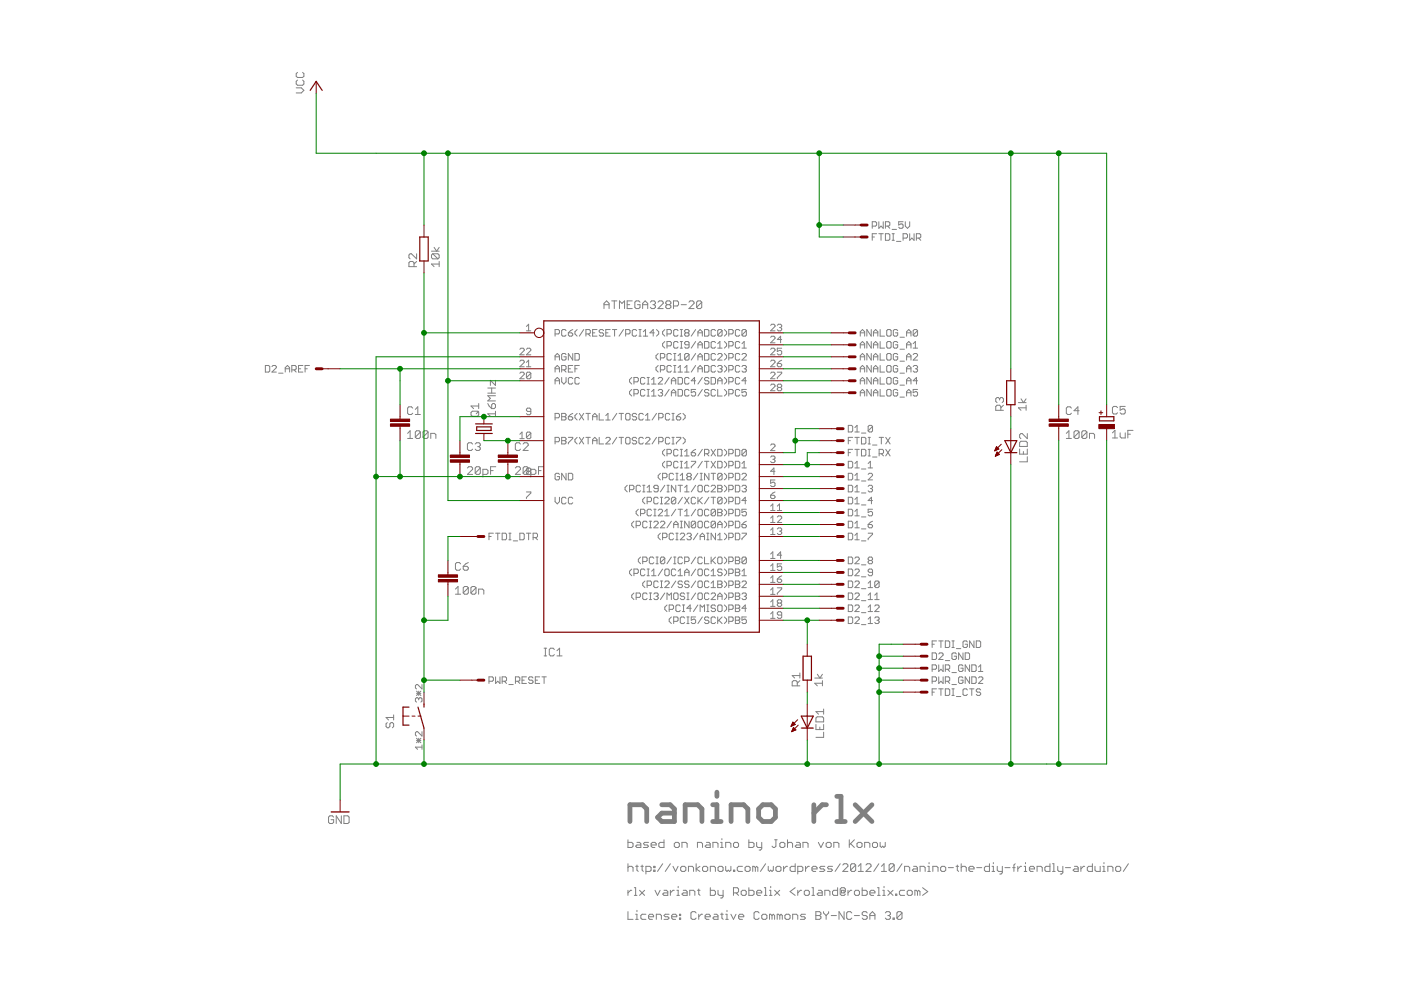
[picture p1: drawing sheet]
<svg xmlns="http://www.w3.org/2000/svg" width="297mm" height="210mm" viewBox="0 0 297 210" stroke-linecap="round" stroke-linejoin="round" font-family="sans-serif">
<g fill="none" stroke="#808080" stroke-width="1">
<path d="M133.6 174.2v-3.6h2.6l.9 .9v2.7M140.3 170.6h1.8l.9 .9v2.7h-2.7l-.9-.9 .9-.9h2.7M145.3 174.2v-3.6h2.6l.9 .9v2.7M151.1 170.6h.9v3.6M151.1 174.2h1.8M152 168v.8M155 174.2v-3.6h2.7l.9 .9v2.7M160.8 171.5l.9-.9h1.8l.9 .9v1.8l-.9 .9h-1.8l-.9-.9zM172.6 170.6v3.6M175.2 170.6h-.9l-1.7 1.8M177.4 174.2h1.8M177.4 168.8h.9v5.4"/>
<path d="M181.3 170.6l3.6 3.6M184.9 170.6l-3.6 3.6"/>
</g>
<g fill="none" stroke="#808080" stroke-width=".21">
<path d="M62.8 18.6h1.1l.5 .6-.5 .5h-1.1M63.1 17l-.3 .3v.5l.3 .3h1.1l.2-.3v-.5l-.2-.3M63.1 15.3l-.3 .3v.6l.3 .2h1.1l.2-.2v-.6l-.2-.3M87.8 56.5v-.8l-.3-.3h-.5l-.3 .3v.8h1.6M88.3 53.8v1.1l-1.1-1.1h-.2l-.3 .3v.5l.3 .3M88.3 55.4l-.5 .6M91.5 53.3h1.6M91.8 53.8h1l.3 .3v.5l-.3 .3M91.8 53.8l-.3 .3v.5l.3 .3h1M91.8 53.8l1 1.1M92 52.5l.6 .8 .5-.8M93.1 56h-1.6l.5 .5"/>
<path d="M93.1 55.4v1.1M184.9 47.9h.7l.3-.2v-.5l-.3-.2h-.7v1.4M184.9 50.2h.5M185.9 49.6h-1v1.3M186.3 47v1.4l.5-.5 .5 .5v-1.4M186.3 49.6h1M186.8 49.6v1.3M187.7 47.9h.7l.3-.2v-.5l-.3-.2h-.7v1.4M187.7 49.6h.7l.3 .2v.9l-.3 .2h-.7zM188.2 47.9l.5 .5M189.1 48.6h1M189.1 49.6h.5"/>
<path d="M189.1 50.9h.5M189.4 49.6v1.3M190.1 51.2h.9M191.5 47h-1v.7l.7-.2 .3 .2v.5l-.3 .2h-.4l-.3-.2M191.5 50.5h.7l.2-.3v-.4l-.2-.2h-.7v1.3M191.9 47v.9l.5 .5 .5-.5v-.9M192.9 49.6v1.3l.4-.4 .5 .4v-1.3M194.3 50.5h.7l.2-.3v-.4l-.2-.2h-.7v1.3M194.8 50.5l.4 .4M56.3 77.5h.7l.2 .2v1l-.2 .2h-.7zM57.7 77.7l.2-.2h.5l.2 .2v.3l-.9 .9h.9M59.1 79.1h.9"/>
<path d="M60.5 78.2h.9M60.5 78.9v-.9l.4-.5 .5 .5v.9M61.9 78.4h.7l.2-.2v-.5l-.2-.2h-.7v1.4M62.3 78.4l.5 .5M63.3 78.2h.5M64.2 77.5h-.9v1.4h.9M64.7 78.2h.5M65.6 77.5h-.9v1.4M110.2 74.1l.2-.3h.5l.2 .3v.2l-.9 .9h.9M110.2 76.6l.2-.2h.5l.2 .2v.2l-.9 1h.9M110.2 79.1l.2-.2h.5l.2 .2v.3l-.9 .9h.9M111.6 76.8l.5-.4v1.4"/>
<path d="M111.6 74.1l.2-.3h.5l.2 .3v.2l-.9 .9h.9M111.6 77.8h.9M111.6 69.2l.5-.5v1.4M111.6 70.1h.9M112.5 79.1v1l-.2 .2h-.5l-.2-.2M112.5 79.1l-.2-.2h-.5l-.2 .2v1M112.5 79.1l-.9 1M117.7 70.8h.7l.2-.2v-.5l-.2-.2h-.7v1.4M117.7 76.3v-.9l.5-.4 .4 .4v.9M117.7 78.9v-.9l.5-.5 .4 .5v.9M117.7 75.6h.9M117.7 78.2h.9"/>
<path d="M119.1 78.4h.7l.2-.2v-.5l-.2-.2h-.7v1.4M119.5 78.4l.5 .5M120 70.1l-.2-.2h-.5l-.2 .2v.9l.2 .3h.5l.2-.3M120 75.2l-.2-.2h-.5l-.2 .2v.9l.2 .2h.5l.2-.2v-.5h-.5M120.5 70.6h.7l.2 .4-.2 .3h-.5l-.2-.3zM120.5 78.2h.5M121.4 75v1.3l-.9-1.3v1.3M121.4 77.5h-.9v1.4h.9M121.4 69.9l-.9 .7M121.9 75h.7l.2 .2v.9l-.2 .2h-.7zM121.9 78.2h.5M122.4 69.9l-.5 .4v.5l.5 .5"/>
<path d="M122.8 77.5h-.9v1.4M123.8 69.9l-1 1.4M124.2 70.8h.7l.3-.2v-.5l-.3-.2h-.7v1.4M124.7 70.8l.5 .5M125.6 70.6h.5M126.6 69.9h-1v1.4h1M128 70.1l-.3-.2h-.4l-.3 .4 .3 .3h.4l.3 .4-.3 .3h-.4l-.3-.3M128.1 65.4v-1.1l.5-.5 .5 .5v1.1M128.1 64.6h1M128.4 70.6h.5M129.4 69.9h-1v1.4h1M129.7 63.8h1.1"/>
<path d="M129.8 69.9h1M130.2 63.8v1.6M130.3 69.9v1.4M131.3 65.4v-1.6l.6 .5 .5-.5v1.6M132.2 69.9l-.9 1.4M132.7 70.8h.6l.3-.2v-.5l-.3-.2h-.6v1.4M133 64.6h.5M134 63.8h-1v1.6h1M135 70.1l-.3-.2h-.4l-.3 .2v.9l.3 .3h.4l.3-.3M135.5 71.3h.4M135.5 69.9h.4M135.7 64.1l-.3-.3h-.5l-.3 .3v1.1l.3 .2h.5l.3-.2v-.6h-.6"/>
<path d="M135.7 69.9v1.4M136.2 64.6h1.1M136.2 65.4v-1.1l.6-.5 .5 .5v1.1M136.4 71.3h.9M136.4 70.3l.5-.4v1.4M137.9 64.1l.3-.3h.5l.3 .3v.2l-.3 .3M138.4 64.6h.3M138.7 64.6l.3 .3v.3l-.3 .2h-.5l-.3-.2M138.7 70.6h-.9l.7-.7v1.4M139.2 69.9l.5 .4v.5l-.5 .5M139.5 64.1l.3-.3h.5l.3 .3v.2l-1.1 1.1h1.1M139.6 77.5l-.5 .5v.4l.5 .5"/>
<path d="M139.6 75l-.5 .4v.5l.5 .4M140 75.9h.7l.2-.3v-.4l-.2-.2h-.7v1.3M140 78.4h.7l.2-.2v-.5l-.2-.2h-.7v1.4M140.9 69.9l-.4 .4v.5l.4 .5M140.9 72.4l-.4 .5v.4l.4 .5M141.4 64.6h.6M141.4 64.6l-.2-.3v-.2l.2-.3h.6l.2 .3v.2l-.2 .3M141.4 64.6l-.2 .3v.3l.2 .2h.6l.2-.2v-.3l-.2-.3M141.4 70.8h.7l.2-.2v-.5l-.2-.2h-.7v1.4M141.4 73.3h.7l.2-.2v-.5l-.2-.2h-.7v1.4M142.3 75.2l-.2-.2h-.5l-.2 .2v.9l.2 .2h.5l.2-.2M142.3 77.7l-.2-.2h-.5l-.2 .2v1l.2 .2h.5l.2-.2"/>
<path d="M142.8 64.9h.8l.3-.3v-.5l-.3-.3h-.8v1.6M142.8 75h.5M142.8 76.3h.5M142.8 77.5h.5M142.8 78.9h.5M143.1 75v1.3M143.1 77.5v1.4M143.8 70.1l-.3-.2h-.4l-.3 .2v.9l.3 .3h.4l.3-.3M143.8 72.6l-.3-.2h-.4l-.3 .2v1l.3 .2h.4l.3-.2M143.8 75.4l.4-.4v1.3M143.8 78l.4-.5v1.4M143.8 76.3h.9"/>
<path d="M143.8 78.9h.9M144.2 72.4h.5M144.2 73.8h.5M144.2 71.3h.5M144.2 69.9h.5M144.4 64.6h1.1M144.5 69.9v1.4M144.5 72.4v1.4M145.2 78.9h.9M145.2 78l.4-.5v1.4M145.4 70.6l-.2 .2 .2 .5h.5l.2-.3-.2-.4M145.4 70.6l-.2-.3 .2-.4h.5l.2 .2-.2 .5"/>
<path d="M145.4 70.6h.5M146.1 64.1l.2-.3h.6l.3 .3v.2l-1.1 1.1h1.1M146.1 75.2l-.2-.2h-.5l-.2 .2v.9M146.1 75.2v.9l-.2 .2h-.5l-.2-.2M146.1 73.1h-.7l-.2-.2 .2-.5h.5l.2 .2v1l-.2 .2h-.5l-.2-.2M146.1 75.2l-.9 .9M147.5 77.5l-.9 1.4M147.5 75l-.9 1.3M147.5 72.4l-.9 1.4M147.5 69.9l-.9 1.4M148 76.3v-.9l.4-.4 .5 .4v.9M148 75.6h.9"/>
<path d="M148 78.2h.9M148 71.3v-1l.4-.4 .5 .4v1M148 73.8v-.9l.4-.5 .5 .5v.9M148 78.9v-.9l.4-.5 .5 .5v.9M148 73.1h.9M148 70.6h.9M148.8 64.1l-.3-.3h-.5l-.3 .3v1.1M148.8 64.1v1.1l-.3 .2h-.5l-.3-.2M148.8 64.1l-1.1 1.1M149.4 72.4h.7l.2 .2v1l-.2 .2h-.7zM149.4 69.9h.7l.2 .2v.9l-.2 .3h-.7zM149.4 75h.7l.2 .2v.9l-.2 .2h-.7z"/>
<path d="M149.4 77.5h.7l.2 .2v1l-.2 .2h-.7zM151.7 75.2l-.2-.2h-.5l-.2 .2v.9l.2 .2h.5l.2-.2M151.7 70.1l-.2-.2h-.5l-.2 .2v.9l.2 .3h.5l.2-.3M151.7 72.6l-.2-.2h-.5l-.2 .2v1l.2 .2h.5l.2-.2M151.7 77.7l-.2-.2h-.5l-.2 .2v1l.2 .2h.5l.2-.2M152.2 75.2l.2-.2h.5l.2 .2v.2l-.9 .9h.9M152.2 77.7l.2-.2h.5l.2 .2-.2 .5M152.2 72.9l.4-.5v1.4M152.2 73.8h.9M152.6 78.2h.3M152.9 78.2l.2 .2-.2 .5h-.5l-.2-.2M153.1 70.1v.9l-.2 .3h-.5l-.2-.3"/>
<path d="M153.1 70.1l-.2-.2h-.5l-.2 .2v.9M153.1 70.1l-.9 .9M153.6 69.9l.5 .4v.5l-.5 .5M153.6 72.4l.5 .5v.4l-.5 .5M153.6 75l.5 .4v.5l-.5 .4M153.6 77.5l.5 .5v.4l-.5 .5M154.5 70.8h.7l.2-.2v-.5l-.2-.2h-.7v1.4M154.5 73.3h.7l.2-.2v-.5l-.2-.2h-.7v1.4M154.5 75.9h.7l.2-.3v-.4l-.2-.2h-.7v1.3M154.5 78.4h.7l.2-.2v-.5l-.2-.2h-.7v1.4M156.8 70.1l-.2-.2h-.5l-.2 .2v.9l.2 .3h.5l.2-.3M156.8 72.6l-.2-.2h-.5l-.2 .2v1l.2 .2h.5l.2-.2"/>
<path d="M156.8 75.2l-.2-.2h-.5l-.2 .2v.9l.2 .2h.5l.2-.2M156.8 77.7l-.2-.2h-.5l-.2 .2v1l.2 .2h.5l.2-.2M157.3 75.2l.2-.2h.5l.2 .2v.2l-.9 .9h.9M157.3 77.7l.2-.2h.5l.2 .2-.2 .5M157.3 72.9l.5-.5v1.4M157.3 73.8h.9M157.8 78.2h.2M158 78.2l.2 .2-.2 .5h-.5l-.2-.2M158.2 70.1v.9l-.2 .3h-.5l-.2-.3M158.2 70.1l-.2-.2h-.5l-.2 .2v.9M158.2 70.1l-.9 .9M163.4 74.1l.2-.3h.5l.2 .3v.2l-.9 .9h.9"/>
<path d="M163.4 76.6l.2-.2h.5l.2 .2v.2l-.9 1h.9M163.4 79.1l.2-.2h.5l.2 .2v.3l-.9 .9h.9M163.4 69l.2-.3h.5l.2 .3v.2l-.9 .9h.9M163.4 71.5l.2-.2h.5l.2 .2v.3l-.9 .9h.9M164.8 77.1h.7l.2 .4-.2 .3h-.5l-.2-.3zM164.8 78.9h.9v.2l-.9 1v.2M164.8 69l.2-.3h.5l.2 .3-.2 .4M165.3 69.4h.2M165.5 69.4l.2 .3-.2 .4h-.5l-.2-.2M165.7 73.8h-.9v.7l.7-.2 .2 .2v.5l-.2 .2h-.5l-.2-.2M165.7 72h-.9l.7-.7v1.4M165.7 76.4l-.9 .7"/>
<path d="M182.4 71.3v-1l.5-.4 .4 .4v1M182.4 73.8v-.9l.5-.5 .4 .5v.9M182.4 76.3v-.9l.5-.4 .4 .4v.9M182.4 78.9v-.9l.5-.5 .4 .5v.9M182.4 75.6h.9M182.4 78.2h.9M182.4 73.1h.9M182.4 70.6h.9M184.7 69.9v1.4l-.9-1.4v1.4M184.7 72.4v1.4l-.9-1.4v1.4M184.7 75v1.3l-.9-1.3v1.3M184.7 77.5v1.4l-.9-1.4v1.4"/>
<path d="M185.2 75.6h.9M185.2 78.2h.9M185.2 78.9v-.9l.5-.5 .4 .5v.9M185.2 73.8v-.9l.5-.5 .4 .5v.9M185.2 73.1h.9M185.2 70.6h.9M185.2 71.3v-1l.5-.4 .4 .4v1M185.2 76.3v-.9l.5-.4 .4 .4v.9M186.6 69.9v1.4h.9M186.6 72.4v1.4h.9M186.6 75v1.3h.9M186.6 77.5v1.4h.9"/>
<path d="M188.2 75h.5l.2 .2v.9l-.2 .2h-.5l-.2-.2v-.9zM188.2 77.5h.5l.2 .2v1l-.2 .2h-.5l-.2-.2v-1zM188.2 69.9h.5l.2 .2v.9l-.2 .3h-.5l-.2-.3v-.9zM188.2 72.4h.5l.2 .2v1l-.2 .2h-.5l-.2-.2v-1zM190.3 75.2l-.2-.2h-.5l-.2 .2v.9l.2 .2h.5l.2-.2v-.5h-.4M190.3 77.7l-.2-.2h-.5l-.2 .2v1l.2 .2h.5l.2-.2v-.5h-.4M190.3 72.6l-.2-.2h-.5l-.2 .2v1l.2 .2h.5l.2-.2v-.5h-.4M190.3 70.1l-.2-.2h-.5l-.2 .2v.9l.2 .3h.5l.2-.3v-.4h-.4M190.8 79.1h.9M190.8 76.6h.9M190.8 74h.9M190.8 71.5h.9"/>
<path d="M192.2 75.6h.9M192.2 78.2h.9M192.2 73.1h.9M192.2 70.6h.9M192.2 71.3v-1l.5-.4 .4 .4v1M192.2 73.8v-.9l.5-.5 .4 .5v.9M192.2 76.3v-.9l.5-.4 .4 .4v.9M192.2 78.9v-.9l.5-.5 .4 .5v.9M193.6 75.2l.2-.2h.5l.2 .2v.2l-.9 .9h.9M193.6 77.7l.2-.2h.5l.2 .2-.2 .5M193.6 72.9l.5-.5v1.4M193.6 73.8h.9"/>
<path d="M194.1 78.2h.2M194.3 78.2l.2 .2-.2 .5h-.5l-.2-.2M194.5 70.1v.9l-.2 .3h-.5l-.2-.3M194.5 70.1l-.2-.2h-.5l-.2 .2v.9M194.5 70.1l-.9 .9M86.4 91.9l.6-.6v1.7M86.4 93h1.1M87.5 86.5l-.3-.2h-.5l-.3 .2v1.1l.3 .3h.5l.3-.3M88.1 87.9h1M88.1 86.8l.5-.5v1.6M89.1 91.6v1.1l-.2 .3h-.6l-.2-.3M89.1 91.6l-.2-.3h-.6l-.2 .3v1.1"/>
<path d="M89.1 91.6l-1 1.1M90.8 91.6v1.1l-.3 .3h-.5l-.3-.3M90.8 91.6l-.3-.3h-.5l-.3 .3v1.1M90.8 91.6l-1.1 1.1M91.3 93v-1.1h.8l.3 .3v.8M99.1 99.2l.3-.2h.5l.3 .2v.3l-1.1 1.1h1.1M100.1 87.2h1.1l.3 .3v.5l-.3 .3h-1.1l-.2-.3v-.5zM100.2 94.1l-.3-.2h-.5l-.3 .2v1.1l.3 .3h.5l.3-.3M100.8 94.1l.2-.2h.6l.2 .2v.3l-.2 .3M101.3 94.7h.3M101.5 86.1h-1.6l.5 .5M101.5 85.6v1"/>
<path d="M101.5 87.2l-.5 .5M101.6 94.7l.2 .3v.2l-.2 .3h-.6l-.2-.3M101.8 99.2v1.1l-.2 .3h-.6l-.2-.3M101.8 99.2l-.2-.2h-.6l-.2 .2v1.1M101.8 99.2l-1 1.1M103.4 85.6l.8 1M103.4 83.4h1.7M103.4 82.3h1.7M104 99.8h.6M104.2 82.3v1.1M104.5 85.6h.3l.3 .2v.6l-.3 .2h-.6v-.8zM105.1 87.7h-1.7l.6 .6"/>
<path d="M105.1 80.6v1.1l-1.1-1.1v1.1M105.1 87.2v1.1M105.1 83.9h-1.7l.6 .6-.6 .5h1.7M105.1 99h-1.1v1.6M109.3 99.2l.2-.2h.6l.2 .2v.3l-1 1.1h1M110.2 92.1l.5-.5v1.4M110.2 93h.9M110.3 94.1l-.2-.2h-.6l-.2 .2v1.1l.2 .3h.6l.2-.3M110.9 94.1l.3-.2h.5l.3 .2v.3l-1.1 1.1h1.1M111.8 99.9l-.2 .3 .2 .4h.5l.2-.2M111.8 99.9l-.2-.4 .2-.3h.5l.2 .3v1.6M111.8 99.9h.5"/>
<path d="M112 99.2v1.1l-.3 .3h-.5l-.3-.3M112 99.2l-.3-.2h-.5l-.3 .2v1.1M112 99.2l-1.1 1.1M112.3 99.9l.2 .3M112.5 91.8l-.2-.2h-.5l-.2 .2v1M112.5 99.5h.8l.3 .3v.5l-.3 .3h-.8M112.5 87.2h-.7l-.2-.2 .2-.5h.5l.2 .3v.9l-.2 .2h-.5l-.2-.2M112.5 91.8v1l-.2 .2h-.5l-.2-.2M112.5 91.8l-.9 1M112.5 99.7l-.2 .2M114.2 99.8h.5M115.3 99h-1.1v1.6"/>
<path d="M117.7 81.4v-.9l.5-.5 .4 .5v.9M117.7 88.6h.7l.2-.3v-.4l-.2-.2h-.7v1.3M117.7 93.7h.7l.2-.3v-.4l-.2-.3h-.7v1.4M117.7 80.7h.9M119.1 92.7h.7l.2 .3-.2 .4 .2 .5-.2 .2h-.7zM119.1 80v1l.4 .4 .5-.4v-1M119.1 87.7h.7l.2 .2-.2 .4 .2 .5-.2 .2h-.7zM119.1 93.4h.7M119.1 88.3h.7M120.5 92.7h.9v.3l-.9 .9v.2M120.5 88.3h.7l.2 .5-.2 .2h-.5l-.2-.2zM121.4 80.3l-.2-.3h-.5l-.2 .3v.9l.2 .2h.5l.2-.2"/>
<path d="M121.4 87.7l-.9 .6M122.4 92.7l-.5 .5v.5l.5 .4M122.4 87.7l-.5 .4v.5l.5 .4M122.8 80.3l-.2-.3h-.5l-.2 .3v.9l.2 .2h.5l.2-.2M122.8 92.7l1 1.4M122.8 87.7l1 1.3M123.8 92.7l-1 1.4M123.8 87.7l-1 1.3M124.2 92.7h1M124.2 87.7h1M124.7 87.7v1.3M124.7 92.7v1.4"/>
<path d="M125.6 93.4h1M125.6 89v-.9l.5-.4 .5 .4v.9M125.6 94.1v-.9l.5-.5 .5 .5v.9M125.6 88.3h1M127 92.7v1.4h1M127 87.7v1.3h1M128.4 93l.3-.3h.4l.3 .3v.2l-1 .9h1M128.4 89h1M128.4 88.1l.5-.4v1.3M130.8 92.7l-1 1.4M130.8 87.7l-1 1.3M131.3 92.7h.9"/>
<path d="M131.3 87.7h.9M131.7 87.7v1.3M131.7 92.7v1.4M132.7 87.9l.2-.2h.4l.3 .2v.9l-.3 .2h-.4l-.2-.2zM132.7 93l.2-.3h.4l.3 .3v.9l-.3 .2h-.4l-.2-.2zM133.9 82.6l-.4 .4v.5l.4 .5M133.9 80l-.4 .5v.5l.4 .4M134.4 81h.7l.2-.3v-.4l-.2-.3h-.7v1.4M134.4 83.5h.7l.2-.2v-.5l-.2-.2h-.7v1.4M135 87.9l-.3-.2h-.4l-.3 .2 .3 .4h.4l.3 .3-.3 .4h-.4l-.3-.2M135 93l-.3-.3h-.4l-.3 .3 .3 .4h.4l.3 .3-.3 .4h-.4l-.3-.2M136.4 93l-.2-.3h-.5l-.2 .3v.9l.2 .2h.5l.2-.2"/>
<path d="M136.4 87.9l-.2-.2h-.5l-.2 .2v.9l.2 .2h.5l.2-.2M136.7 80.3l-.2-.3h-.5l-.2 .3v.9l.2 .2h.5l.2-.2M136.7 82.8l-.2-.2h-.5l-.2 .2v.9l.2 .3h.5l.2-.3M136.9 88.1l.4-.4v1.3M136.9 93l.2-.3h.5l.2 .3v.2l-.9 .9h.9M136.9 89h.9M137.2 80h.5M137.2 81.4h.5M137.2 82.6h.5M137.2 84h.5M137.4 80v1.4M137.4 82.6v1.4"/>
<path d="M138.2 80.5l.4-.5v1.4M138.2 83l.4-.4v1.4M138.2 81.4h.9M138.2 84h.9M139.2 92.7l-.9 1.4M139.2 87.7l-.9 1.3M139.6 80.3l.2-.3h.5l.2 .3v.2l-.9 .9h.9M139.6 82.8l.2-.2h.5l.2 .2-.2 .5M139.7 88.6h.7l.2-.3v-.4l-.2-.2h-.7v1.3M139.7 93.7h.7l.2-.3v-.4l-.2-.3h-.7v1.4M140 83.3h.3M140.3 83.3l.2 .2-.2 .5h-.5l-.2-.3"/>
<path d="M140.9 95.3l-.4 .4v.5l.4 .5M140.9 97.8l-.4 .5v.4l.4 .5M141.4 96.2h.7l.2-.2v-.5l-.2-.2h-.7v1.4M141.4 98.7h.7l.2-.2v-.5l-.2-.2h-.7v1.4M141.9 82.6l-1 1.4M141.9 80l-1 1.4M142 93l-.2-.3h-.5l-.2 .3v.9l.2 .2h.5l.2-.2M142 87.9l-.2-.2h-.5l-.2 .2v.9l.2 .2h.5l.2-.2M142.3 81.4v-.9l.5-.5 .5 .5v.9M142.3 80.7h1M142.3 84v-1l.5-.4 .5 .4v1M142.3 83.3h1"/>
<path d="M142.5 92.7h.4M142.5 94.1h.4M142.5 87.7h.4M142.5 89h.4M142.7 87.7v1.3M142.7 92.7v1.4M143.4 88.3h.7l.2 .5-.2 .2h-.5l-.2-.2zM143.4 92.7h.9v.3l-.9 .9v.2M143.8 95.5l-.3-.2h-.4l-.3 .2v.9l.3 .3h.4l.3-.3M143.8 98l-.3-.2h-.4l-.3 .2v1l.3 .2h.4l.3-.2M143.8 80h.7l.2 .3v.9l-.2 .2h-.7zM143.8 82.6h.7l.2 .2v.9l-.2 .3h-.7z"/>
<path d="M144.2 99.2h.5M144.2 97.8h.5M144.2 96.7h.5M144.2 95.3h.5M144.3 87.7l-.9 .6M144.5 95.3v1.4M144.5 97.8v1.4M144.8 92.7l.5 .5v.5l-.5 .4M144.8 87.7l.5 .4v.5l-.5 .4M145.2 99.2h.9M145.2 95.7l.4-.4v1.4M145.2 98.3l.4-.5v1.4"/>
<path d="M145.2 96.7h.9M146.1 82.8l-.2-.2h-.5l-.2 .2v.9l.2 .3h.5l.2-.3M146.1 80.3l-.2-.3h-.5l-.2 .3v.9l.2 .2h.5l.2-.2M146.6 96h.7l.2 .4-.2 .3h-.5l-.2-.3zM146.6 97.8h.9v.2l-.9 1v.2M147.5 82.6h-.9v.7l.7-.3 .2 .3v.4l-.2 .3h-.5l-.2-.3M147.5 80.7h-.9l.7-.7v1.4M147.5 95.3l-.9 .7M148.9 97.8l-.9 1.4M148.9 95.3l-.9 1.4M148.9 82.6l-.9 1.4M148.9 80l-.9 1.4"/>
<path d="M149.4 96.2h.7l.2-.2v-.5l-.2-.2h-.7v1.4M149.4 97.8h.9M149.8 97.8v1.4M149.8 96.2l.5 .5M150.3 80.3l-.2-.3h-.5l-.2 .5 .2 .2h.5l.2 .5-.2 .2h-.5l-.2-.2M150.3 82.8l-.2-.2h-.5l-.2 .4 .2 .3h.5l.2 .4-.2 .3h-.5l-.2-.3M150.8 80h.7l.2 .3v.9l-.2 .2h-.7zM150.8 97.8l.9 1.4M150.8 95.3l.9 1.4M151.7 82.8l-.2-.2h-.5l-.2 .2v.9l.2 .3h.5l.2-.3M151.7 97.8l-.9 1.4M151.7 95.3l-.9 1.4"/>
<path d="M152.2 81.4v-.9l.4-.5 .5 .5v.9M152.2 95.3h.7l.2 .2v.9l-.2 .3h-.7zM152.2 97.8h.7l.2 .2v1l-.2 .2h-.7zM152.2 82.6v1.4h.9M152.2 80.7h.9M153.6 80l.5 .5v.5l-.5 .4M153.6 82.6l.5 .4v.5l-.5 .5M153.6 95.3l.5 .4v.5l-.5 .5M153.6 97.8l.5 .5v.4l-.5 .5M154.5 81h.7l.2-.3v-.4l-.2-.3h-.7v1.4M154.5 83.5h.7l.2-.2v-.5l-.2-.2h-.7v1.4M154.5 96.2h.7l.2-.2v-.5l-.2-.2h-.7v1.4"/>
<path d="M154.5 98.7h.7l.2-.2v-.5l-.2-.2h-.7v1.4M155.9 95.3h.7l.2 .2v.9l-.2 .3h-.7zM155.9 97.8h.7l.2 .2v1l-.2 .2h-.7zM156.8 80.3l-.2-.3h-.5l-.2 .3v.9l.2 .2h.5l.2-.2M156.8 82.8l-.2-.2h-.5l-.2 .2v.9l.2 .3h.5l.2-.3M157.3 99.2h.9M157.3 98.3l.5-.5v1.4M158.2 82.6h-.9v.7l.7-.3 .2 .3v.4l-.2 .3h-.5l-.2-.3M158.2 95.5v.9l-.2 .3h-.5l-.2-.3M158.2 95.5l-.2-.2h-.5l-.2 .2v.9M158.2 80.7h-.9l.7-.7v1.4M158.2 95.5l-.9 .9"/>
<path d="M163.4 94.4l.2-.3h.5l.2 .3v.2l-.9 .9h.9M163.4 81.7l.2-.3h.5l.2 .3v.2l-.9 .9h.9M163.4 96.9l.2-.2h.5l.2 .2-.2 .5M163.9 97.4h.2M164.1 97.4l.2 .2-.2 .5h-.5l-.2-.2M164.3 99.9h-.9l.7-.7v1.4M165 82.1l-.2-.2 .2-.5h.5l.2 .3-.2 .4M165 82.1l-.2 .3 .2 .4h.5l.2-.2-.2-.5M165 82.1h.5M179.9 93.4h.4M179.9 90.2h.7l.2 .2v1l-.2 .2h-.7zM179.9 97.8h.7l.2 .2v1l-.2 .2h-.7z"/>
<path d="M179.9 96h.4M180.8 92.7h-.9v1.4M180.8 95.3h-.9v1.4M181.3 90.7l.4-.5v1.4M181.3 98.3l.4-.5v1.4M181.3 92.7h.9M181.3 91.6h.9M181.3 99.2h.9M181.3 95.3h.9M181.7 92.7v1.4M181.7 95.3v1.4M182.4 81.4v-.9l.5-.5 .4 .5v.9"/>
<path d="M182.4 84v-1l.5-.4 .4 .4v1M182.4 80.7h.9M182.4 83.3h.9M182.6 92.7h.7l.3 .3v.9l-.3 .2h-.7zM182.6 95.3h.7l.3 .2v.9l-.3 .3h-.7zM182.6 91.8h1M182.6 99.4h1M184.1 92.7h.4M184.1 94.1h.4M184.1 99.2h.9M184.1 96.7h.4M184.1 95.3h.4"/>
<path d="M184.1 98.3l.4-.5v1.4M184.3 92.7v1.4M184.3 95.3v1.4M184.7 80v1.4l-.9-1.4v1.4M184.7 82.6v1.4l-.9-1.4v1.4M185 90.4v1l-.2 .2h-.5l-.2-.2M185 90.4l-.2-.2h-.5l-.2 .2v1M185 90.4l-.9 1M185 94.4h.9M185 96.9h.9M185.2 80.7h.9M185.2 81.4v-.9l.5-.5 .4 .5v.9"/>
<path d="M185.2 84v-1l.5-.4 .4 .4v1M185.2 83.3h.9M186.4 92.7h.9M186.4 96.2h.7l.2-.2v-.5l-.2-.2h-.7v1.4M186.6 80v1.4h.9M186.6 82.6v1.4h.9M186.9 96.2l.4 .5M186.9 92.7v1.4M187.8 92.7l.9 1.4M187.8 95.3l.9 1.4M188.2 80h.5l.2 .3v.9l-.2 .2h-.5l-.2-.2v-.9zM188.2 82.6h.5l.2 .2v.9l-.2 .3h-.5l-.2-.3v-.9z"/>
<path d="M188.7 92.7l-.9 1.4M188.7 95.3l-.9 1.4M190.3 80.3l-.2-.3h-.5l-.2 .3v.9l.2 .2h.5l.2-.2v-.5h-.4M190.3 82.8l-.2-.2h-.5l-.2 .2v.9l.2 .3h.5l.2-.3v-.4h-.4M190.8 84.2h.9M190.8 81.7h.9M192.2 84v-1l.5-.4 .4 .4v1M192.2 80.7h.9M192.2 83.3h.9M192.2 81.4v-.9l.5-.5 .4 .5v.9M194.5 82.6h-.9v.7l.7-.3 .2 .3v.4l-.2 .3h-.5l-.2-.3M194.5 80.7h-.9l.7-.7v1.4"/>
<path d="M211.9 84.6l-.2-.3h-.3l-.3 .3v.5l.3 .3M211.9 84.6l.3-.3h.3l.2 .3v.5l-.2 .3M211.9 84.6v.2M212.2 87v-.8l-.3-.3h-.5l-.3 .3v.8h1.6M212.7 85.9l-.5 .6M215.9 85.4h1.7M216.2 93.8l.3-.2h1l.3 .2v.9h-1.6zM216.2 95.2v1.1h1.6v-1.1M216.5 84.6l.5 .8 .6-.8M217 95.7v.6M217.6 86.5h-1.7l.6 .5M217.6 85.9v1.1"/>
<path d="M217.8 91.9v1.1l-1.1-1.1h-.2l-.3 .3v.5l.3 .3M217.8 96.8v1.1h-1.6M226.1 93h1.1M226.1 91.9l.5-.6v1.7M227.2 86.5l-.3-.2h-.5l-.3 .2v1.1l.3 .3h.5l.3-.3M228.8 91.6v1.1l-.3 .3h-.5l-.3-.3M228.8 91.6l-.3-.3h-.5l-.3 .3v1.1M228.8 91.6l-1.1 1.1M228.8 87.1h-1.1l.8-.8v1.6M230.4 91.6v1.1l-.2 .3h-.6l-.2-.3M230.4 91.6l-.2-.3h-.6l-.2 .3v1.1M230.4 91.6l-1 1.1"/>
<path d="M231 93v-1.1h.8l.3 .3v.8M235.9 91.8l.5-.6v1.7M235.9 92.9h1M236.9 86.4l-.2-.2h-.6l-.2 .2v1.1l.2 .3h.6l.2-.3M237.5 91.8v.8l.3 .3h.8v-1.1M238.6 86.2h-1.1v.8l.5-.3h.3l.3 .3v.5l-.3 .3h-.5l-.3-.3M239.1 92.1h.6M240.2 91.2h-1.1v1.7M97.7 119.5l-.3-.2h-.6l-.2 .2v1.1l.2 .3h.6l.3-.3M99.3 119.3l-.6 .2-.5 .6M102.4 100.6h.8l.3-.3v-.5l-.3-.3h-.8v1.6M103.7 113.7h.4"/>
<path d="M104.6 113.1h-.9v1.3M105.1 113.1h.9M105.5 113.1v1.3M106.5 113.1h.7l.2 .2v.9l-.2 .2h-.7zM107.9 113.1h.5M107.9 114.4h.5M108.1 113.1v1.3M108.8 114.7h.9M110.2 113.1h.7l.2 .2v.9l-.2 .2h-.7zM111.6 104.3h.9v.2l-.9 1v.2M111.6 113.1h.9M112.1 113.1v1.3"/>
<path d="M113 114h.7l.3-.3v-.4l-.3-.2h-.7v1.3M113.5 114l.5 .4M117.7 105.4v1l.5 .4 .4-.4v-1M118.6 100.6l-.2-.2h-.5l-.2 .2v.9l.2 .2h.5l.2-.2v-.5h-.4M120 105.7l-.2-.3h-.5l-.2 .3v.9l.2 .2h.5l.2-.2M120 100.4v1.3l-.9-1.3v1.3M120.5 100.4h.7l.2 .2v.9l-.2 .2h-.7zM121.4 105.7l-.2-.3h-.5l-.2 .3v.9l.2 .2h.5l.2-.2M133 102.9l-.5 .5v.4l.5 .5M133.5 103.8h.7l.2-.2v-.5l-.2-.2h-.7v1.4M134.4 110.5l-.5 .5v.4l.5 .5M134.9 111.4h.7l.2-.2v-.5l-.2-.2h-.7v1.4"/>
<path d="M135.3 108l-.4 .4v.5l.4 .5M135.8 118.1l-.5 .5v.5l.5 .4M135.8 103.1l-.2-.2h-.5l-.2 .2v1l.2 .2h.5l.2-.2M135.8 108.9h.7l.2-.2v-.5l-.2-.2h-.7v1.4M136.3 119.1h.7l.2-.3v-.4l-.2-.3h-.7v1.4M136.3 104.3h.4M136.3 102.9h.4M136.5 102.9v1.4M136.7 105.4l-.4 .5v.5l.4 .4M137.2 110.7l-.2-.2h-.5l-.2 .2v1l.2 .2h.5l.2-.2M137.2 106.4h.7l.2-.3v-.4l-.2-.3h-.7v1.4M137.2 104.3h.9"/>
<path d="M137.2 103.4l.5-.5v1.4M137.7 110.5h.5M137.7 111.9h.5M137.9 110.5v1.4M138.1 108.2l-.2-.2h-.5l-.2 .2v.9l.2 .3h.5l.2-.3M138.6 110.7l.3-.2h.4l.3 .2v.3l-1 .9h1M138.6 118.4l-.2-.3h-.5l-.2 .3v.9l.2 .2h.5l.2-.2M138.6 108h.5M138.6 109.4h.5M138.9 108v1.4M139.1 119.5h.5M139.1 118.1h.5"/>
<path d="M139.3 118.1v1.4M139.6 103.6h-.7l-.3-.2 .3-.5h.4l.3 .2v1l-.3 .2h-.4l-.3-.2M139.6 105.7l-.3-.3h-.4l-.3 .3v.9l.3 .2h.4l.3-.2M139.6 108.2l.2-.2h.5l.2 .2v.2l-.9 1h.9M140 105.4h.5M140 106.8h.5M140 110.7l.3-.2h.4l.2 .2v.3l-.9 .9h.9M140 100.4l-.4 .4v.5l.4 .4M140 113.1l-.4 .4v.5l.4 .4M140.3 105.4v1.4M140.5 101.3h.7l.2-.3v-.4l-.2-.2h-.7v1.3M140.5 114h.7l.2-.3v-.4l-.2-.2h-.7v1.3"/>
<path d="M140.9 118.4v.9l-.2 .2h-.4l-.3-.2M140.9 105.7l.3-.3h.4l.3 .3v.2l-1 .9h1M140.9 108.4l.5-.4v1.4M140.9 118.4l-.9 .9M140.9 118.4l-.2-.3h-.4l-.3 .3v.9M140.9 109.4h1M140.9 102.9l-.9 1.4M141.4 104.3h.5M141.4 102.9h.5M141.6 102.9v1.4M142.3 118.1l-.9 1.4M142.3 110.5l-.9 1.4"/>
<path d="M142.8 100.6l-.2-.2h-.5l-.2 .2v.9l.2 .2h.5l.2-.2M142.8 113.3l-.2-.2h-.5l-.2 .2v.9l.2 .2h.5l.2-.2M142.8 111.9v-.9l.5-.5 .5 .5v.9M142.8 119.5h.5M142.8 118.1h.5M142.8 111.2h1M143.1 118.1v1.4M143.3 105.7v.9l-.3 .2h-.4l-.3-.2M143.3 105.7l-.3-.3h-.4l-.3 .3v.9M143.3 102.9v1.4l-1-1.4v1.4M143.3 105.7l-1 .9M143.3 108l-1 1.4"/>
<path d="M143.3 100.4h.5M143.3 101.7h.5M143.3 113.1h.5M143.3 114.4h.5M143.5 100.4v1.3M143.5 113.1v1.3M143.8 108h.9M143.8 102.9h.9M144.2 102.9v1.4M144.2 108v1.4M144.2 101.7h1M144.2 113.3l.3-.2h.4l.3 .2v.2l-1 .9h1"/>
<path d="M144.2 100.8l.5-.4v1.3M144.2 110.5h.5M144.2 111.9h.5M144.5 110.5v1.4M144.7 118.4l-.2-.3h-.5l-.2 .3v.9l.2 .2h.5l.2-.2M144.7 105.4l-.9 1.4M145.2 104.3h.9M145.2 119.1h.7l.2-.3v-.4l-.2-.3h-.7v1.4M145.2 109.4h.9M145.2 108.4l.4-.4v1.4M145.2 103.4l.4-.5v1.4M145.2 105.4l.9 1.4"/>
<path d="M145.6 113.3l.3-.2h.4l.3 .2-.3 .4M145.9 101l-.3 .3 .3 .4h.4l.3-.2-.3-.5M145.9 101l-.3-.2 .3-.4h.4l.3 .2-.3 .4M145.9 101h.4M146.1 110.5v1.4l-.9-1.4v1.4M146.1 113.7h.2M146.1 105.4l-.9 1.4M146.3 113.7l.3 .3-.3 .4h-.4l-.3-.2M147.5 105.7l-.2-.3h-.5l-.2 .3v.9l.2 .2h.5l.2-.2M147.5 110.7l-.2-.2h-.5l-.2 .2v1M147.5 110.7v1l-.2 .2h-.5l-.2-.2M147.5 118.1l-.9 1.4"/>
<path d="M147.5 110.7l-.9 1M147.5 108l-.9 1.4M147.5 102.9l-.9 1.4M148 113.1l-1 1.3M148 100.4l-1 1.3M148 110.7l.2-.2h.5l.2 .2v1l-.2 .2h-.5l-.2-.2zM148 108.2l.2-.2h.5l.2 .2v.9l-.2 .3h-.5l-.2-.3zM148 105.4v1.4M148.2 102.9h.5l.2 .2v1l-.2 .2h-.5l-.2-.2v-1zM148.2 106.1l.7 .7M148.4 114.4v-.9l.5-.4 .5 .4v.9M148.4 100.4h.5"/>
<path d="M148.4 101.7h.5M148.4 113.7h1M148.7 100.4v1.3M148.9 118.4l-.2-.3h-.5l-.2 .3v.9l.2 .2h.5l.2-.2M148.9 105.4l-.9 1M149.4 118.1v1.4h.9M149.8 113.1h.5M149.8 114.4h.5M150.1 113.1v1.3M150.3 100.4v1.3l-.9-1.3v1.3M150.3 103.1l-.2-.2h-.5l-.2 .2v1l.2 .2h.5l.2-.2M150.3 108.2l-.2-.2h-.5l-.2 .2v.9l.2 .3h.5l.2-.3"/>
<path d="M150.3 110.7l-.2-.2h-.5l-.2 .2v1l.2 .2h.5l.2-.2M150.3 105.4l-.9 1.4M150.8 103.1l.2-.2h.5l.2 .2v.3l-.9 .9h.9M150.8 118.1v1.4M150.8 100.4h.9M150.8 105.4h.9M151 118.8l.7 .7M151.2 100.4v1.3M151.2 105.4v1.4M151.7 108.2v.9l-.2 .3h-.5l-.2-.3M151.7 110.7v1l-.2 .2h-.5l-.2-.2M151.7 113.1v1.3l-.9-1.3v1.3"/>
<path d="M151.7 108.2l-.2-.2h-.5l-.2 .2v.9M151.7 110.7l-.2-.2h-.5l-.2 .2v1M151.7 118.1l-.9 1M151.7 110.7l-.9 1M151.7 108.2l-.9 .9M152.2 102.9h.7l.2 .2-.2 .5 .2 .5-.2 .2h-.7zM152.2 108h.7l.2 .2-.2 .5 .2 .4-.2 .3h-.7zM152.2 111.9v-.9l.4-.5 .5 .5v.9M152.2 114.4h.9M152.2 113.5l.4-.4v1.3M152.2 111.2h.9M152.2 108.7h.7"/>
<path d="M152.2 103.6h.7M152.4 118.1h.5l.2 .3v.9l-.2 .2h-.5l-.2-.2v-.9zM153.1 100.6v.9l-.2 .2h-.5l-.2-.2M153.1 105.7v.9l-.2 .2h-.5l-.2-.2M153.1 105.7l-.2-.3h-.5l-.2 .3v.9M153.1 100.6l-.2-.2h-.5l-.2 .2v.9M153.1 105.7l-.9 .9M153.1 100.6l-.9 .9M153.6 118.1l.5 .5v.5l-.5 .4M153.6 100.4l.5 .4v.5l-.5 .4M153.6 102.9l.5 .5v.4l-.5 .5M153.6 105.4l.5 .5v.5l-.5 .4"/>
<path d="M153.6 108l.5 .4v.5l-.5 .5M153.6 110.5l.5 .5v.4l-.5 .5M153.6 113.1l.5 .4v.5l-.5 .4M154.5 101.3h.7l.2-.3v-.4l-.2-.2h-.7v1.3M154.5 103.8h.7l.2-.2v-.5l-.2-.2h-.7v1.4M154.5 106.4h.7l.2-.3v-.4l-.2-.3h-.7v1.4M154.5 108.9h.7l.2-.2v-.5l-.2-.2h-.7v1.4M154.5 111.4h.7l.2-.2v-.5l-.2-.2h-.7v1.4M154.5 114h.7l.2-.3v-.4l-.2-.2h-.7v1.3M154.5 119.1h.7l.2-.3v-.4l-.2-.3h-.7v1.4M155.9 100.4h.7l.2 .2v.9l-.2 .2h-.7zM155.9 102.9h.7l.2 .2v1l-.2 .2h-.7z"/>
<path d="M155.9 105.4h.7l.2 .3v.9l-.2 .2h-.7zM155.9 108h.7l.2 .2v.9l-.2 .3h-.7zM155.9 110.5h.7l.2 .2v1l-.2 .2h-.7zM155.9 113.1h.7l.2 .2v.9l-.2 .2h-.7zM155.9 118.1h.7l.2 .3-.2 .4 .2 .5-.2 .2h-.7zM155.9 118.8h.7M157.3 100.6l.2-.2h.5l.2 .2v.2l-.9 .9h.9M157.3 103.1l.2-.2h.5l.2 .2-.2 .5M157.3 111.2h.7l.2 .5-.2 .2h-.5l-.2-.2zM157.3 113.1h.9v.2l-.9 .9v.2M157.8 103.6h.2M158 103.6l.2 .2-.2 .5h-.5l-.2-.2"/>
<path d="M158.2 108h-.9v.7l.7-.3 .2 .3v.4l-.2 .3h-.5l-.2-.3M158.2 118.4v.9l-.2 .2h-.5l-.2-.2M158.2 118.4l-.2-.3h-.5l-.2 .3v.9M158.2 106.1h-.9l.7-.7v1.4M158.2 118.4l-.9 .9M158.2 110.5l-.9 .7M163.4 107.3l.5-.5v1.4M163.4 109.9l.5-.5v1.4M163.4 112.4l.5-.5v1.4M163.4 117.5l.5-.5v1.4M163.4 118.4h.9M163.4 113.3h.9"/>
<path d="M163.4 110.8h.9M163.4 108.2h.9M163.4 105h.7l.2 .5-.2 .2h-.5l-.2-.2zM164.3 101.8h-.9v.7l.5-.3 .4 .3v.4l-.2 .3h-.5l-.2-.3M164.3 104.3l-.9 .7M164.8 109.6l.2-.2h.5l.2 .2v.3l-.9 .9h.9M164.8 112.2l.2-.3h.5l.2 .3-.2 .4M164.8 108.2h.9M164.8 107.3l.5-.5v1.4M165.3 112.6h.2M165.5 112.6l.2 .3-.2 .4h-.5l-.2-.2M165.7 119.5h-.9v.7l.5-.2 .4 .2v.5l-.2 .2h-.5l-.2-.2"/>
<path d="M165.7 117.7h-.9l.7-.7v1.4M179.9 100.4h.7l.2 .2v.9l-.2 .2h-.7zM179.9 105.4h.7l.2 .3v.9l-.2 .2h-.7zM179.9 102.9h.7l.2 .2v1l-.2 .2h-.7zM179.9 118.1h.7l.2 .3v.9l-.2 .2h-.7zM179.9 113.1h.7l.2 .2v.9l-.2 .2h-.7zM179.9 110.5h.7l.2 .2v1l-.2 .2h-.7zM179.9 108h.7l.2 .2v.9l-.2 .3h-.7zM181.3 100.8l.4-.4v1.3M181.3 103.4l.4-.5v1.4M181.3 105.9l.4-.5v1.4M181.3 108.4l.4-.4v1.4"/>
<path d="M181.3 111l.4-.5v1.4M181.3 113.5l.4-.4v1.3M181.3 101.7h.9M181.3 106.8h.9M181.3 104.3h.9M181.3 118.4l.2-.3h.4l.3 .3v.2l-.9 .9h.9M181.3 114.4h.9M181.3 111.9h.9M181.3 109.4h.9M182.6 112.1h1M182.6 102h1M182.6 104.5h1"/>
<path d="M182.6 107.1h1M182.6 109.6h1M182.6 119.8h1M182.6 114.7h1M184.1 100.6l.2-.2h.5l.2 .2v.2l-.9 .9h.9M184.1 103.1l.2-.2h.5l.2 .2-.2 .5M184.1 111.2h.7l.2 .5-.2 .2h-.5l-.2-.2zM184.1 113.1h.9v.2l-.9 .9v.2M184.3 118.8l-.2-.2 .2-.5h.5l.2 .3-.2 .4M184.3 118.8l-.2 .3 .2 .4h.5l.2-.2-.2-.5M184.3 118.8h.5M184.5 103.6h.3"/>
<path d="M184.8 103.6l.2 .2-.2 .5h-.5l-.2-.2M185 108h-.9v.7l.7-.3 .2 .3v.4l-.2 .3h-.5l-.2-.3M185 106.1h-.9l.7-.7v1.4M185 110.5l-.9 .7M96.6 124.9l.5-.5v1.6M96.6 126h1.1M98.2 120.1h.8l.3 .3v.2l-.3 .3h-.5l-.3-.3zM99.3 124.6v1.1l-.3 .3h-.5l-.3-.3M99.3 124.6l-.3-.2h-.5l-.3 .2v1.1M99.3 124.6l-1.1 1.1M100.9 124.6v1.1l-.3 .3h-.5l-.3-.3M100.9 124.6l-.3-.2h-.5l-.3 .2v1.1"/>
<path d="M100.9 124.6l-1.1 1.1M101.5 126v-1.1h.8l.3 .3v.8M115.4 139.1h.5M115.4 137.4h.5M115.6 137.4v1.7M117.5 137.7l-.2-.3h-.6l-.2 .3v1.1l.2 .3h.6l.2-.3M118.1 139.1h1.1M118.1 138l.5-.6v1.7M133.9 120.6l-.4 .5v.5l.4 .5M134.4 125.7l-.5 .5v.5l.5 .4M134.4 121.6h.7l.2-.3v-.4l-.2-.3h-.7v1.5M134.9 126.7h.7l.2-.3v-.4l-.2-.3h-.7v1.4"/>
<path d="M136.7 123.2l-.4 .5v.4l.4 .5M136.7 120.9l-.2-.3h-.5l-.2 .3v.9l.2 .3h.5l.2-.3M137.2 126l-.2-.3h-.5l-.2 .3v.9l.2 .2h.5l.2-.2M137.2 124.1h.7l.2-.2v-.5l-.2-.2h-.7v1.4M137.2 120.6h.5M137.2 122.1h.5M137.4 120.6v1.5M137.7 125.7h.5M137.7 127.1h.5M137.9 125.7v1.4M138.2 121.1l.4-.5v1.5M138.2 122.1h.9"/>
<path d="M138.6 126l.3-.3h.4l.3 .3-.3 .4M139.1 126.4h.2M139.3 126.4l.3 .3-.3 .4h-.4l-.3-.2M139.6 123.4l-.3-.2h-.4l-.3 .2v1l.3 .2h.4l.3-.2M140 123.2h.5M140 124.6h.5M140.3 123.2v1.4M140.5 120.6l-.9 1.5M140.9 123.4l.3-.2h.4l.3 .2v.3l-1 .9h1M140.9 125.7l-.9 1.4M141.2 120.6h.4l.3 .3v.9l-.3 .3h-.4l-.3-.3v-.9zM141.4 128.3l-.5 .4v.5l.5 .5"/>
<path d="M141.4 127.1v-1.4l.5 .5 .4-.5v1.4M141.9 129.2h.7l.2-.2v-.5l-.2-.2h-.7v1.4M142.3 130.8l-.4 .5v.4l.4 .5M142.8 131.7h.7l.3-.2v-.5l-.3-.2h-.7v1.4M143.1 125.7h.4l.3 .3v.9l-.3 .2h-.4l-.3-.2v-.9zM143.3 120.9l-.3-.3h-.4l-.3 .3v.9l.3 .3h.4l.3-.3M143.3 123.2l-1 1.4M143.8 121.1l.4-.5v1.5M143.8 122.1h.9M144.2 128.5l-.2-.2h-.5l-.2 .2v.9l.2 .3h.5l.2-.3M144.7 123.4l-.2-.2h-.5l-.2 .2 .2 .5h.5l.2 .2-.2 .5h-.5l-.2-.2M144.7 128.3h.5"/>
<path d="M144.7 129.7h.5M144.9 128.3v1.4M145.2 131l-.3-.2h-.4l-.3 .2v1l.3 .2h.4l.3-.2M145.2 126l-.3-.3h-.4l-.3 .3 .3 .4h.4l.3 .3-.3 .4h-.4l-.3-.2M145.2 122.1v-1l.4-.5 .5 .5v1M145.2 121.3h.9M145.6 130.8h.5M145.6 132.2h.5M145.6 125.7h.5M145.6 127.1h.5M145.9 125.7v1.4M145.9 130.8v1.4"/>
<path d="M146.1 123.4l-.2-.2h-.5l-.2 .2 .2 .5h.5l.2 .2-.2 .5h-.5l-.2-.2M146.6 129h-1l.7-.7v1.4M147.5 130.8h-.9v.7l.4-.2 .5 .2v.5l-.2 .2h-.5l-.2-.2M147.5 125.7l-.9 1.4M147.5 123.2l-.9 1.4M147.5 120.6l-.9 1.5M148 128.3l-1 1.4M148.2 125.7h.5l.2 .3v.9l-.2 .2h-.5l-.2-.2v-.9zM148.2 120.6h.5l.2 .3v.9l-.2 .3h-.5l-.2-.3v-.9zM148.2 123.2h.5l.2 .2v1l-.2 .2h-.5l-.2-.2v-1zM148.4 129.7v-1.4l.5 .4 .5-.4v1.4M148.9 130.8l-.9 1.4"/>
<path d="M149.8 128.3h.5M149.8 129.7h.5M150.1 128.3v1.4M150.3 131l-.2-.2h-.5l-.2 .5 .2 .2h.5l.2 .5-.2 .2h-.5l-.2-.2M150.3 120.9l-.2-.3h-.5l-.2 .3v.9l.2 .3h.5l.2-.3M150.3 123.4l-.2-.2h-.5l-.2 .2v1l.2 .2h.5l.2-.2M150.3 126l-.2-.3h-.5l-.2 .3v.9l.2 .2h.5l.2-.2M150.8 126l.2-.3h.5l.2 .3v.2l-.9 .9h.9M150.8 124.6h.9M150.8 123.7l.4-.5v1.4M150.8 121.1l.4-.5v1.5M150.8 122.1h.9"/>
<path d="M151.7 128.5l-.2-.2h-.5l-.2 .2 .2 .5h.5l.2 .2-.2 .5h-.5l-.2-.3M151.7 131l-.2-.2h-.5l-.2 .2v1l.2 .2h.5l.2-.2M152.2 123.2h.7l.2 .2-.2 .5 .2 .5-.2 .2h-.7zM152.2 127.1v-.9l.4-.5 .5 .5v.9M152.2 128.5l.2-.2h.5l.2 .2v.9l-.2 .3h-.5l-.2-.3zM152.2 130.8v1.4M152.2 126.4h.9M152.2 123.9h.7M152.4 131.5l.7 .7M153.1 120.9l-.2-.3h-.5l-.2 .3 .2 .4h.5l.2 .3-.2 .5h-.5l-.2-.3M153.1 130.8l-.9 .9M153.6 125.7l.5 .5v.5l-.5 .4"/>
<path d="M153.6 130.8l.5 .5v.4l-.5 .5M153.6 120.6l.5 .5v.5l-.5 .5M153.6 123.2l.5 .5v.4l-.5 .5M153.6 128.3l.5 .4v.5l-.5 .5M154.5 131.7h.7l.2-.2v-.5l-.2-.2h-.7v1.4M154.5 126.7h.7l.2-.3v-.4l-.2-.3h-.7v1.4M154.5 121.6h.7l.2-.3v-.4l-.2-.3h-.7v1.5M154.5 124.1h.7l.2-.2v-.5l-.2-.2h-.7v1.4M154.5 129.2h.7l.2-.2v-.5l-.2-.2h-.7v1.4M155.9 130.8h.7l.2 .2-.2 .5 .2 .5-.2 .2h-.7zM155.9 131.5h.7M155.9 120.6h.7l.2 .3-.2 .4 .2 .5-.2 .3h-.7z"/>
<path d="M155.9 123.2h.7l.2 .2-.2 .5 .2 .5-.2 .2h-.7zM155.9 125.7h.7l.2 .3-.2 .4 .2 .5-.2 .2h-.7zM155.9 128.3h.7l.2 .2-.2 .5 .2 .4-.2 .3h-.7zM155.9 129h.7M155.9 126.4h.7M155.9 123.9h.7M155.9 121.3h.7M157.3 123.4l.2-.2h.5l.2 .2v.3l-.9 .9h.9M157.3 126l.2-.3h.5l.2 .3-.2 .4M157.3 121.1l.5-.5v1.5M157.3 122.1h.9M157.8 126.4h.2"/>
<path d="M158 126.4l.2 .3-.2 .4h-.5l-.2-.2M158.2 130.8h-.9v.7l.5-.2 .4 .2v.5l-.2 .2h-.5l-.2-.2M158.2 129h-.9l.7-.7v1.4M163.4 130.2l.5-.5v1.4M163.4 120l.5-.5v1.4M163.4 122.6l.5-.5v1.4M163.4 125.1l.5-.5v1.4M163.4 127.6l.5-.4v1.4M163.4 131.1h.9M163.4 128.6h.9M163.4 126h.9M163.4 123.5h.9"/>
<path d="M163.4 120.9h.9M164.8 122.8h.7l.2 .5-.2 .2h-.5l-.2-.2zM164.8 124.6h.9v.3l-.9 .9v.2M165 127.9l-.2-.3 .2-.4h.5l.2 .2-.2 .5M165 127.9l-.2 .2 .2 .5h.5l.2-.3-.2-.4M165 127.9h.5M165.7 130.4h-.7l-.2-.2 .2-.5h.5l.2 .2v1l-.2 .2h-.5l-.2-.2M165.7 122.1l-.9 .7M179.9 130.8h.7l.2 .2v1l-.2 .2h-.7zM179.9 128.3h.7l.2 .2v.9l-.2 .3h-.7zM179.9 125.7h.7l.2 .3v.9l-.2 .2h-.7zM179.9 123.2h.7l.2 .2v1l-.2 .2h-.7z"/>
<path d="M179.9 120.6h.7l.2 .3v.9l-.2 .3h-.7zM181.3 131l.2-.2h.4l.3 .2v.3l-.9 .9h.9M181.3 128.5l.2-.2h.4l.3 .2v.2l-.9 1h.9M181.3 126l.2-.3h.4l.3 .3v.2l-.9 .9h.9M181.3 123.4l.2-.2h.4l.3 .2v.3l-.9 .9h.9M181.3 120.9l.2-.3h.4l.3 .3v.2l-.9 1h.9M182.6 122.3h1M182.6 124.8h1M182.6 127.4h1M182.6 129.9h1M182.6 132.4h1M184.1 132.2h.9"/>
<path d="M184.1 129.7h.9M184.1 127.1h.9M184.1 124.6h.9M184.1 123.7l.4-.5v1.4M184.1 126.2l.4-.5v1.4M184.1 128.7l.4-.4v1.4M184.1 131.3l.4-.5v1.4M185 121.3h-.7l-.2-.2 .2-.5h.5l.2 .3v.9l-.2 .3h-.5l-.2-.3M185.5 131l.2-.2h.5l.2 .2-.2 .5M185.5 128.5l.2-.2h.5l.2 .2v.2l-.9 1h.9M185.5 127.1h.9M185.5 126.2l.4-.5v1.4"/>
<path d="M185.9 131.5h.3M186.2 131.5l.2 .2-.2 .5h-.5l-.2-.2M186.4 123.4l-.2-.2h-.5l-.2 .2v1M186.4 123.4v1l-.2 .2h-.5l-.2-.2M186.4 123.4l-.9 1M197.6 138.4h.7l.3 .3v.9l-.3 .2h-.7zM197.6 136.6h.5M198.6 135.9h-1v1.4M199 138.7l.3-.3h.4l.3 .3v.2l-1 .9h1M199 135.9h1M199.5 135.9v1.4M200.4 135.9h.7l.3 .2v1l-.3 .2h-.7z"/>
<path d="M201.8 135.9h.5M201.8 137.3h.5M202.1 135.9v1.4M202.8 138.7l-.3-.3h-.4l-.3 .3v.9l.3 .2h.4l.3-.2v-.5h-.5M202.8 137.5h.9M204.2 138.4v1.4l-1-1.4v1.4M204.6 138.4h.7l.3 .3v.9l-.3 .2h-.7zM205.1 136.1l-.2-.2h-.5l-.2 .2v1l.2 .2h.5l.2-.2v-.5h-.5M206.5 135.9v1.4l-.9-1.4v1.4M207 135.9h.7l.2 .2v1l-.2 .2h-.7zM82.1 153.2l-.2 .3v.5l.2 .3h.3l.3-.3v-.5l.2-.3h.3l.3 .3v.5l-.3 .3M83.5 151.6v1.1"/>
<path d="M83.5 152.1h-1.6l.5 .6M88.3 156.5l.9 1M88.3 157h.9M88.3 146.5l.9 1M88.3 147h.9M88.8 148.2l-.3-.3-.4 .3v.4l.2 .3M88.8 148.2l.2-.3 .5 .3v.4l-.3 .3M88.8 146.5v1M88.8 148.2v.2M88.8 156.5v1M89.2 156.5l-.9 1M89.2 146.5l-.9 1"/>
<path d="M89.5 145.1v1l-1-1h-.2l-.2 .3v.4l.2 .3M89.5 158.4h-1.4l.4 .5M89.5 155.1v1l-1-1h-.2l-.2 .3v.4l.2 .3M89.5 157.9v1M103.7 144.4h.7l.2-.2v-.5l-.2-.2h-.7v1.4M105.1 143.5v1.4l.4-.5 .5 .5v-1.4M106.5 144.4h.7l.2-.2v-.5l-.2-.2h-.7v1.4M106.9 144.4l.5 .5M107.9 145.1h.9M109.3 144.4h.7l.2-.2v-.5l-.2-.2h-.7v1.4M109.7 144.4l.5 .5M110.7 144.2h.4"/>
<path d="M111.6 143.5h-.9v1.4h.9M113 143.7l-.2-.2h-.5l-.2 .2 .2 .5h.5l.2 .2-.2 .5h-.5l-.2-.2M113.5 144.2h.5M114.4 143.5h-.9v1.4h.9M114.9 143.5h.9M115.4 143.5v1.4M169 145.4v-.8l-.2-.3h-.6l-.2 .3v.8h1.6M169.6 144.3l-.6 .6M169.6 143.2h-1.6l.5 .6M169.6 142.7v1.1M172.7 143.8h1.7M173 152.2l.3-.2h1.1l.2 .2v.9h-1.6z"/>
<path d="M173 153.6v1.1h1.6v-1.1M173.3 143l.5 .8 .6-.8M173.8 154.2v.5M174.4 144.9h-1.7l.6 .5M174.4 144.3v1.1M174.6 150.9h-1.6l.5 .5M174.6 155.2v1.1h-1.6M174.6 150.3v1.1M197.6 141.9h.7l.3-.2v-.5l-.3-.2h-.7v1.4M197.6 144.4h.7l.3-.2v-.5l-.3-.2h-.7v1.4M197.6 146.7h.5M198.6 146h-1v1.4"/>
<path d="M199 141v1.4l.5-.5 .5 .5v-1.4M199 143.5v1.4l.5-.5 .5 .5v-1.4M199 146h1M199.5 146v1.4M200.4 140.1h1M200.4 144.4h.7l.3-.2v-.5l-.3-.2h-.7v1.4M200.4 141.9h.7l.3-.2v-.5l-.3-.2h-.7v1.4M200.4 146h.7l.3 .3v.9l-.3 .2h-.7zM200.9 141.9l.5 .5M200.9 144.4l.5 .5M201.8 145.1h1M201.8 142.6h1"/>
<path d="M201.8 146h.5M201.8 147.4h.5M202.1 146v1.4M202.8 147.7h.9M204.2 141.2l-.3-.2h-.4l-.3 .2v.9l.3 .3h.4l.3-.3v-.4h-.5M204.2 143.7l-.3-.2h-.4l-.3 .2v1l.3 .2h.4l.3-.2v-.5h-.5M205.1 146.3l-.2-.3h-.5l-.2 .3v.9l.2 .2h.5l.2-.2M205.6 141v1.4l-1-1.4v1.4M205.6 143.5v1.4l-1-1.4v1.4M205.6 146h.9M206 141h.7l.3 .2v.9l-.3 .3h-.7zM206 143.5h.7l.3 .2v1l-.3 .2h-.7z"/>
<path d="M206 146v1.4M207.5 143.7l.2-.2h.5l.2 .2v.3l-.9 .9h.9M207.5 142.4h.9M207.5 141.4l.4-.4v1.4M207.9 146.3l-.2-.3h-.5l-.2 .3 .2 .4h.5l.2 .3-.2 .4h-.5l-.2-.2M70.7 173.2l-.2-.2h-.6l-.2 .2v1.1l.2 .3h.6l.2-.3v-.5h-.5M72.4 173v1.6l-1.1-1.6v1.6M72.9 173h.8l.3 .2v1.1l-.3 .3h-.8zM133.1 178.1v1.6h.8l.3-.3v-.5l-.3-.3h-.8M135 178.6h.6l.3 .3v.8h-.9l-.2-.3 .2-.2h.9M137.5 178.6h-.8l-.3 .3 .3 .3h.5l.3 .2-.3 .3h-.8M138 179.2h1.1v-.3l-.2-.3h-.6l-.3 .3v.5l.3 .3h.6"/>
<path d="M140.8 178.1v1.6h-.8l-.3-.3v-.5l.3-.3h.8M143 178.9l.2-.3h.6l.2 .3v.5l-.2 .3h-.6l-.2-.3zM144.6 179.7v-1.1h.8l.3 .3v.8M147.9 179.7v-1.1h.8l.2 .3v.8M149.8 178.6h.5l.3 .3v.8h-.8l-.3-.3 .3-.2h.8M151.2 179.7v-1.1h.8l.2 .3v.8M152.8 179.7h.5M152.8 178.6h.3v1.1M153.1 177.8v.3M153.9 179.7v-1.1h.8l.3 .3v.8M155.5 178.9l.3-.3h.5l.3 .3v.5l-.3 .3h-.5l-.3-.3zM158.8 178.1v1.6h.8l.3-.3v-.5l-.3-.3h-.8"/>
<path d="M160.4 178.6v.8l.3 .3h.8M161.5 178.6v1.4l-.3 .2h-.2M164.2 178.1h.6M164.5 178.1v1.3l-.3 .3h-.2l-.3-.3M165.3 178.9l.3-.3h.5l.3 .3v.5l-.3 .3h-.5l-.3-.3zM167 178.9l.2-.3h.6l.2 .3v.8M167 178.1v1.6M168.9 178.6h.5l.3 .3v.8h-.8l-.3-.3 .3-.2h.8M170.2 179.7v-1.1h.8l.3 .3v.8M173.5 178.6l.6 1.1 .5-1.1M175.2 178.9l.2-.3h.6l.2 .3v.5l-.2 .3h-.6l-.2-.3zM176.8 179.7v-1.1h.8l.3 .3v.8"/>
<path d="M180.1 178.1v1.6M180.3 178.9l.8 .8M181.1 178.1l-1 1.1M181.7 178.9l.3-.3h.5l.3 .3v.5l-.3 .3h-.5l-.3-.3zM183.3 179.7v-1.1h.8l.3 .3v.8M185.2 178.6h.6l.3 .3v.5l-.3 .3h-.6l-.2-.3v-.5zM186.6 178.6v.8l.3 .3 .3-.3 .2 .3 .3-.3v-.8M133.1 183.1v1.7M133.1 188.8v1M133.1 193.3v1.6h1.1M133.1 184l.3-.3h.5l.3 .3v.8M133.9 188.8h-.2l-.6 .5"/>
<path d="M134.5 188.2h.3v1.6M134.5 189.8h.5M134.8 183.7h.5M134.8 193.8h.2v1.1M134.8 194.9h.5M135 183.4v1.1l.3 .3M135 193v.3M135.6 188.8l1.1 1M135.9 183.7h.5M136.1 183.4v1.1l.3 .3M136.7 188.8l-1.1 1M136.9 193.8h-.8l-.2 .3v.5l.2 .3h.8"/>
<path d="M136.9 184.8h.9l.2-.3v-.5l-.2-.3h-.9v1.6M137.5 194.4h1.1v-.3l-.3-.3h-.5l-.3 .3v.5l.3 .3h.5M138.6 183.7h.3v.3h-.3zM138.6 184.5h.3v.3h-.3zM138.9 188.8l.5 1 .6-1M139.1 194.9v-1.1h.9l.2 .3v.8M140.5 183.1l-1.1 1.7M140.8 188.8h.5l.3 .2v.8h-.8l-.3-.2 .3-.3h.8M141.9 193.8h-.8l-.3 .3 .3 .3h.5l.3 .2-.3 .3h-.8M142.1 183.1l-1 1.7M142.1 188.8v1M142.4 194.4h1.1v-.3l-.3-.3h-.5l-.3 .3v.5l.3 .3h.5"/>
<path d="M142.7 183.7l.5 1.1 .6-1.1M143 188.8h-.3l-.6 .5M143.5 188.8h.3v1M143.5 189.8h.5M143.8 187.9v.3M144.1 193.8h.2v.3h-.2zM144.1 194.6h.2v.3h-.2zM144.6 183.7h.5l.3 .3v.5l-.3 .3h-.5l-.3-.3v-.5zM144.9 188.8h.5l.3 .2v.8h-.8l-.3-.2 .3-.3h.8M146 184.8v-1.1h.8l.2 .3v.8M146.2 189.8v-1h.8l.3 .2v.8M147.6 183.1v1.7"/>
<path d="M147.6 193.6l-.3-.3h-.5l-.3 .3v1l.3 .3h.5l.3-.3M147.9 188.8h.5M148.1 188.5v1.1l.3 .2M148.1 193.8v1.1M148.4 183.7l-.8 .5 .8 .6M148.9 193.8h-.2l-.6 .6M149.2 183.7h.6l.3 .3v.5l-.3 .3h-.6l-.3-.3v-.5zM149.5 194.4h1.1v-.3l-.3-.3h-.5l-.3 .3v.5l.3 .3h.5M150.6 184.8v-1.1h.8l.3 .3v.8M150.6 188.2v1.6h.8l.3-.2v-.6l-.3-.2h-.8M151.4 193.8h.6l.2 .3v.8h-.8l-.2-.3 .2-.2h.8M152.2 188.8v.8l.3 .2h.8"/>
<path d="M152.5 183.7h.6l.2 .3v.5l-.2 .3h-.6l-.3-.3v-.5zM152.8 193.8h.5M153.1 193.6v1l.2 .3M153.3 188.8v1.3l-.2 .3h-.3M153.9 183.7v.8l.2 .3 .3-.3 .3 .3 .3-.3v-.8M153.9 194.9h.5M153.9 193.8h.2v1.1M154.1 193v.3M155 193.8l.5 1.1 .5-1.1M155.5 189.3h.8l.3-.3v-.5l-.3-.3h-.8v1.6M155.5 184.5h.3v.3h-.3zM156 189.3l.6 .5"/>
<path d="M156.6 194.4h1.1v-.3l-.3-.3h-.5l-.3 .3v.5l.3 .3h.5M157.4 183.7h-.8l-.3 .3v.5l.3 .3h.8M157.4 188.8h.6l.2 .2v.6l-.2 .2h-.6l-.3-.2v-.6zM158.2 183.7h.6l.2 .3v.5l-.2 .3h-.6l-.2-.3v-.5zM158.8 188.2v1.6h.8l.3-.2v-.6l-.3-.2h-.8M160.1 184l-.2-.3h-.3v1.1M160.1 184v.8M160.1 184l.3-.3 .3 .3v.8M160.4 189.3h1.1v-.3l-.3-.2h-.5l-.3 .2v.6l.3 .2h.5M161 193.6l-.3-.3h-.6l-.2 .3v1l.2 .3h.6l.3-.3M161.5 194.1l.3-.3h.5l.3 .3v.5l-.3 .3h-.5l-.3-.3zM162.1 188.2h.2v1.6"/>
<path d="M162.1 189.8h.5M162.3 183.1l-1.1 1.7M162.9 183.7v.8l.3 .3 .2-.3 .3 .3 .3-.3v-.8M163.2 188.8h.2v1M163.2 189.8h.5M163.4 187.9v.3M163.7 194.1l.3-.3 .2 .3v.8M163.7 194.1l-.3-.3h-.2v1.1M163.7 194.1v.8M164.2 188.8l1.1 1M164.8 183.7h.5l.3 .3v.5l-.3 .3h-.5l-.3-.3v-.5zM165.3 188.8l-1.1 1"/>
<path d="M165.3 194.1v.8M165.3 194.1l-.2-.3h-.3v1.1M165.3 194.1l.3-.3 .3 .3v.8M166.1 183.7v1.1M166.4 194.1l.3-.3h.5l.3 .3v.5l-.3 .3h-.5l-.3-.3zM167 183.7h-.3l-.6 .5M168.1 194.9v-1.1h.8l.2 .3v.8M168.6 183.1v1.7h-.8l-.3-.3v-.5l.3-.3h.8M168.6 188.2l-1.1 .8 1.1 .8M169.1 184.8h.9l.2-.3v-.5l-.2-.3h-.9v1.6M169.1 188.8v1M170 188.8h-.3l-.6 .5"/>
<path d="M170.8 193.8h-.8l-.3 .3 .3 .3h.5l.3 .2-.3 .3h-.8M170.8 188.8h.5l.3 .2v.6l-.3 .2h-.5l-.3-.2v-.6zM170.8 183.7v1.1M171.6 183.7h-.3l-.5 .5M172.1 184.2h1.1v-.2l-.2-.3h-.6l-.3 .3v.5l.3 .3h.6M172.1 188.2h.3v1.6M172.1 189.8h.6M173 193.3h.8l.3 .3v.2l-.3 .3 .3 .3v.2l-.3 .3h-.8zM173 194.1h.8M173.5 188.8h.6l.2 .2v.8h-.8l-.3-.2 .3-.3h.8M174.6 193.3v.3l.6 .5M174.9 183.7h-.8l-.3 .3 .3 .2h.5l.3 .3-.3 .3h-.8"/>
<path d="M174.9 189.8v-1h.8l.3 .2v.8M175.2 194.1v.8M175.7 193.3v.3l-.5 .5M176.2 194.1h1.1M176.5 183.7h-.8l-.3 .3 .3 .2h.5l.3 .3-.3 .3h-.8M177.6 188.2v1.6h-.8l-.3-.2v-.6l.3-.2h.8M178.1 183.1l-1 1.7M178.4 188.8h.6v.5h-.6zM178.7 183.4l.3-.3h.5l.3 .3v.3l-1.1 1.1h1.1M179 193.3v1.6l-1.1-1.6v1.6M179 189.3l.2-.3v-.5l-.2-.3h-.6l-.3 .3v1.1l.3 .2h.6l.2-.2M179.8 188.8v1"/>
<path d="M180.6 188.8h-.3l-.5 .5M180.6 193.6l-.3-.3h-.5l-.3 .3v1l.3 .3h.5l.3-.3M181.1 194.1h1.1M181.4 183.4v1.1l-.3 .3h-.5l-.3-.3M181.4 183.4l-.3-.3h-.5l-.3 .3v1.1M181.4 183.4l-1.1 1.1M181.4 188.8h.6l.2 .2v.6l-.2 .2h-.6l-.3-.2v-.6zM182 184.8h1M182 183.7l.5-.6v1.7M182.8 188.2v1.6h.8l.3-.2v-.6l-.3-.2h-.8M183.6 183.4l.3-.3h.5l.3 .3v.3l-1.1 1.1h1.1M183.9 193.6l-.3-.3h-.6l-.2 .3v.2l.2 .3h.6l.3 .3v.2l-.3 .3h-.6l-.2-.3"/>
<path d="M184.4 189.3h1.1v-.3l-.3-.2h-.5l-.3 .2v.6l.3 .2h.5M184.4 194.9v-1.1l.6-.5 .5 .5v1.1M184.4 194.1h1.1M186.1 188.2h.2v1.6M186.1 189.8h.5M186.3 183.1l-1 1.7M186.9 184.8h1.1M186.9 183.7l.5-.6v1.7M187.2 188.8h.2v1M187.2 189.8h.5M187.4 187.9v.3M187.7 193.6l.3-.3h.5l.3 .3v.2l-.3 .3"/>
<path d="M188.2 188.8l1.1 1M188.2 194.1h.3M188.5 194.1l.3 .3v.2l-.3 .3h-.5l-.3-.3M189.3 194.6h.3v.3h-.3zM189.3 188.8l-1.1 1M189.6 183.4v1.1l-.3 .3h-.5l-.3-.3M189.6 183.4l-.3-.3h-.5l-.3 .3v1.1M189.6 183.4l-1.1 1.1M189.9 189.6h.2v.2h-.2zM191.2 193.6v1l-.2 .3h-.6l-.2-.3M191.2 183.1l-1 1.7M191.2 193.6l-.2-.3h-.6l-.2 .3v1"/>
<path d="M191.2 193.6l-1 1M191.8 184.8v-1.1h.8l.3 .3v.8M191.8 188.8h-.8l-.3 .2v.6l.3 .2h.8M192.6 188.8h.5l.3 .2v.6l-.3 .2h-.5l-.3-.2v-.6zM193.7 183.7h.5l.3 .3v.8h-.8l-.3-.3 .3-.3h.8M194.5 189l.3-.2 .3 .2v.8M194.5 189l-.3-.2h-.2v1M194.5 189v.8M195.1 184.8v-1.1h.8l.3 .3v.8M195.6 188.2l1.1 .8-1.1 .8M196.7 183.7h.3v1.1M196.7 184.8h.5"/>
<path d="M197 182.9v.2M197.8 184.8v-1.1h.8l.3 .3v.8M199.7 183.7h.5l.3 .3v.5l-.3 .3h-.5l-.3-.3v-.5zM201.1 184h1M202.7 183.7h.5M203 183.4v1.1l.2 .3M203.8 184l.3-.3h.5l.3 .3v.8M203.8 183.1v1.7M205.4 184.2h1.1v-.2l-.3-.3h-.5l-.3 .3v.5l.3 .3h.5M207.1 184h1.1M209.8 183.1v1.7h-.8l-.3-.3v-.5l.3-.3h.8M210.3 183.7h.3v1.1"/>
<path d="M210.3 184.8h.6M210.6 182.9v.2M211.4 183.7v.8l.3 .3h.8M212.5 183.7v1.3l-.3 .3h-.2M213.1 184h1M214.7 184h.5M215.2 183.1l-.2 .3v1.4M215.8 183.7v1.1M216.6 183.7h-.3l-.5 .5M217.1 183.7h.3v1.1M217.1 184.8h.6M217.4 182.9v.2"/>
<path d="M218.2 184.2h1.1v-.2l-.2-.3h-.6l-.3 .3v.5l.3 .3h.6M219.9 184.8v-1.1h.8l.3 .3v.8M222.6 183.1v1.7h-.8l-.3-.3v-.5l.3-.3h.8M223.2 184.8h.5M223.2 183.1h.2v1.7M224.3 183.7v.8l.2 .3h.8M225.3 183.7v1.3l-.2 .3h-.3M225.9 184h1.1M227.8 183.7h.5l.3 .3v.8h-.8l-.3-.3 .3-.3h.8M229.2 183.7v1.1M230 183.7h-.3l-.5 .5M231.6 183.1v1.7h-.8l-.3-.3v-.5l.3-.3h.8"/>
<path d="M232.2 183.7v.8l.2 .3h.9v-1.1M233.8 183.7h.3v1.1M233.8 184.8h.5M234.1 182.9v.2M234.9 184.8v-1.1h.8l.3 .3v.8M236.8 183.7h.5l.3 .3v.5l-.3 .3h-.5l-.3-.3v-.5zM239.2 183.1l-1 1.7"/>
</g>
<g fill="none" stroke="#800000" stroke-width=".25">
<path d="M65.8 19.2l1.2-1.9 1.3 1.9M89 50.2h1.8v5.1h-1.8zM115.3 68h45.7v66h-45.7zM100.8 89.9h3.6M100.8 91.9h3.6M101.1 90.5h3v.8h-3zM213 93.4h2.6l-1.3 2.6zM213 96h2.6M213.4 80.7h1.8v5.1h-1.8zM233.1 88.3h3.1v.9h-3.1zM170.3 139.1h1.7v5.1h-1.7zM86.7 149.9h-1.3v3.8h1.3"/>
<path d="M88.6 149.9l1.3 4.5M89.9 149.3v.6M169.9 151.8h2.5l-1.2 2.6zM169.9 154.4h2.5M70.2 172.1h3.8"/>
</g>
<g fill="none" stroke="#800000" stroke-width=".21">
<path d="M67 17.3v2.5M89.9 47.7v2.5M89.9 55.3v2.6M178.8 47.7h3.8M178.8 50.2h3.8M68.3 78.2h3.8M110.2 75.6h5.1M110.2 78.2h5.1M110.2 70.6h3.1M161 75.6h5.1M161 78.2h5.1M161 73.1h5.1"/>
<path d="M161 70.6h5.1M176.2 75.6h3.8M176.2 78.2h3.8M176.2 73.1h3.8M176.2 70.6h3.8M214.3 78.2v2.5M84.8 85.8v3.1M84.8 90.4v3M97.5 93.4v3.1M97.5 98v3M102.6 88.3v1.6M102.6 91.9v1.5"/>
<path d="M107.7 93.4v3.1M107.7 98v3M110.2 93.4h5.1M110.2 88.3h5.1M110.2 80.7h5.1M161 80.7h5.1M161 98.5h5.1M161 96h5.1M161 83.3h5.1M173.7 93.4h3.8M173.7 98.5h3.8M173.7 96h3.8"/>
<path d="M173.7 90.9h3.8M176.2 80.7h3.8M176.2 83.3h3.8M210.9 95.5h.1M211 95.4h.3M211 95.3h.6M211.1 96.6h.1M211.1 95.2h.7M211.1 95.1h.5M211.1 96.5h.4M211.2 96.4h.6M211.2 94.9h.3"/>
<path d="M211.2 94.8h.2M211.2 96.3h.6M211.3 94.7h.1M211.3 96.1h.4M211.3 94.7l-.4 .9M211.3 94.7l.5 .5M211.3 96h.3M211.4 95.9h.1M211.4 95.8l.5 .6-.9 .3zM211.8 95.2l-.9 .4M212.3 94.2l-1.4 1.4M212.4 95.3l-1.4 1.4"/>
<path d="M214.3 85.8v2.5M214.3 90.9v7.6M224.5 85.8v3.1M224.5 90.4v3M233 87.5h.8M233.4 87.1v.8M234.6 85.8v2.5M234.6 90.9v2.5M95 118.8v3.1M97.5 113.7h3.8M110.2 101h5.1M110.2 106.1h5.1"/>
<path d="M161 101h5.1M161 106.1h5.1M161 118.8h5.1M161 113.7h5.1M161 111.2h5.1M161 108.7h5.1M161 103.6h5.1M173.7 101h3.8M173.7 106.1h3.8M173.7 118.8h3.8M173.7 113.7h3.8M173.7 111.2h3.8"/>
<path d="M173.7 108.7h3.8M173.7 103.6h3.8M95 123.4v3M161 131.5h5.1M161 129h5.1M161 126.4h5.1M161 123.9h5.1M161 121.4h5.1M171.2 136.6v2.5M173.7 131.5h3.8M173.7 129h3.8M173.7 126.4h3.8"/>
<path d="M173.7 123.9h3.8M173.7 121.4h3.8M191.5 139.1h3.8M191.5 136.6h3.8M85.4 151.8h1.3M87.4 151.8h.6M88.6 151.8h.7M89.9 146.7v2.6M89.9 154.4v2.5M97.5 144.2h3.8M167.7 153.9h.2M167.8 153.8h.4"/>
<path d="M167.9 153.7h.5M167.9 155.1h.1M167.9 153.6h.7M167.9 155h.2M168 153.4h.4M168 154.9h.4M168 154.8h.7M168 153.3h.3M168.1 153.2h.1M168.1 154.6h.5M168.1 153.1l.5 .5-.9 .4zM168.1 154.5h.4"/>
<path d="M168.2 154.4h.2M168.2 154.3h.1M168.7 154.7l-.5-.5-.3 .9M168.7 154.7l-.8 .4M169.1 152.6l-1.4 1.4M169.2 153.7l-1.3 1.4M171.2 144.2v2.5M171.2 149.3v7.6M191.5 144.2h3.8M191.5 141.7h3.8M191.5 146.7h3.8M72.1 169.6v2.5"/>
<circle cx="114.3" cy="70.6" r=".99"/>
</g>
<g fill="none" stroke="#800000" stroke-width=".61">
<path d="M182.6 47.7h1.3M182.6 50.2h1.3M67 78.2h1.3M180 78.2h1.3M180 75.6h1.3M180 73.1h1.3M180 70.6h1.3M177.5 90.9h1.3M177.5 98.5h1.3M177.5 93.4h1.3M177.5 96h1.3M180 83.3h1.3"/>
<path d="M180 80.7h1.3M101.3 113.7h1.3M177.5 111.2h1.3M177.5 101h1.3M177.5 103.6h1.3M177.5 106.1h1.3M177.5 108.7h1.3M177.5 118.8h1.3M177.5 113.7h1.3M177.5 121.4h1.3M177.5 123.9h1.3M177.5 126.4h1.3"/>
<path d="M177.5 129h1.3M177.5 131.5h1.3M195.3 139.1h1.3M195.3 136.6h1.3M101.3 144.2h1.3M195.3 144.2h1.3M195.3 141.7h1.3M195.3 146.7h1.3"/>
</g>
<g fill="#800000" stroke="#800000" stroke-width=".21">
<path d="M82.8 89.9h4v.5h-4z"/>
<path d="M82.8 88.9h4v.5h-4z"/>
<path d="M105.6 97.5h4.1v.5h-4.1z"/>
<path d="M105.6 96.5h4.1v.5h-4.1z"/>
<path d="M95.5 97.5h4v.5h-4z"/>
<path d="M95.5 96.5h4v.5h-4z"/>
<path d="M222.4 89.9h4.1v.5h-4.1z"/>
<path d="M222.4 88.9h4.1v.5h-4.1z"/>
<path d="M233 90h3.3v.9h-3.3z"/>
<path d="M92.9 122.9h4.1v.5h-4.1z"/>
<path d="M92.9 121.9h4.1v.5h-4.1z"/>
</g>
<g fill="none" stroke="#008000" stroke-width=".21">
<path d="M67 19.8v12.7h167.6v53.3M89.9 32.5v15.2M95 32.5v73.6h15.2M173.7 32.5v17.7h5.1M214.3 32.5v45.7M224.5 32.5v53.3M89.9 57.9v88.8M173.7 47.7h5.1M72.1 78.2h38.1M84.8 78.2v7.6M89.9 70.6h20.3M110.2 75.6h-30.5v86.4"/>
<path d="M166.1 70.6h10.1M166.1 73.1h10.1M166.1 75.6h10.1M166.1 78.2h10.1M84.8 93.4v7.6M95 80.7h15.2M102.6 93.4h7.6M110.2 88.3h-12.7v5.1M166.1 98.5h7.6M166.1 80.7h10.1M166.1 83.3h10.1M168.6 93.4h5.1"/>
<path d="M173.7 90.9h-5.1v5.1h-2.5M173.7 96h-2.5v2.5M214.3 88.3v2.6M214.3 98.5v63.5M224.5 93.4v68.6M234.6 93.4v68.6h-162.5v7.6M79.7 101h30.5M97.5 113.7h-2.5v5.1M166.1 101h7.6M166.1 103.6h7.6M166.1 106.1h7.6M166.1 108.7h7.6"/>
<path d="M166.1 111.2h7.6M166.1 113.7h7.6M166.1 118.8h7.6M95 126.4v5.1h-5.1M166.1 121.4h7.6M166.1 123.9h7.6M166.1 126.4h7.6M166.1 129h7.6M166.1 131.5h7.6M171.2 131.5v5.1M186.4 139.1h5.1M191.5 136.6h-5.1v25.4"/>
<path d="M89.9 156.9v5.1M89.9 144.2h7.6M171.2 146.7v2.6M171.2 156.9v5.1M186.4 144.2h5.1M186.4 141.7h5.1M186.4 146.7h5.1"/>
</g>
<g fill="#008000" stroke="#008000" stroke-width=".21">
<circle cx="168.6" cy="93.4" r=".51"/>
<circle cx="171.2" cy="98.5" r=".51"/>
<circle cx="171.2" cy="131.5" r=".51"/>
<circle cx="89.9" cy="144.2" r=".51"/>
<circle cx="89.9" cy="70.6" r=".51"/>
<circle cx="89.9" cy="131.5" r=".51"/>
<circle cx="84.8" cy="78.2" r=".51"/>
<circle cx="102.6" cy="88.3" r=".51"/>
<circle cx="107.7" cy="93.4" r=".51"/>
<circle cx="171.2" cy="162" r=".51"/>
<circle cx="186.4" cy="139.1" r=".51"/>
<circle cx="186.4" cy="141.7" r=".51"/>
<circle cx="186.4" cy="144.2" r=".51"/>
<circle cx="186.4" cy="146.7" r=".51"/>
<circle cx="89.9" cy="162" r=".51"/>
<circle cx="79.7" cy="101" r=".51"/>
<circle cx="84.8" cy="101" r=".51"/>
<circle cx="107.7" cy="101" r=".51"/>
<circle cx="97.5" cy="101" r=".51"/>
<circle cx="214.3" cy="162" r=".51"/>
<circle cx="79.7" cy="162" r=".51"/>
<circle cx="224.5" cy="162" r=".51"/>
<circle cx="186.4" cy="162" r=".51"/>
<circle cx="89.9" cy="32.5" r=".51"/>
<circle cx="173.7" cy="47.7" r=".51"/>
<circle cx="173.7" cy="32.5" r=".51"/>
<circle cx="95" cy="32.5" r=".51"/>
<circle cx="95" cy="80.7" r=".51"/>
<circle cx="214.3" cy="32.5" r=".51"/>
<circle cx="224.5" cy="32.5" r=".51"/>
</g>
</svg>
